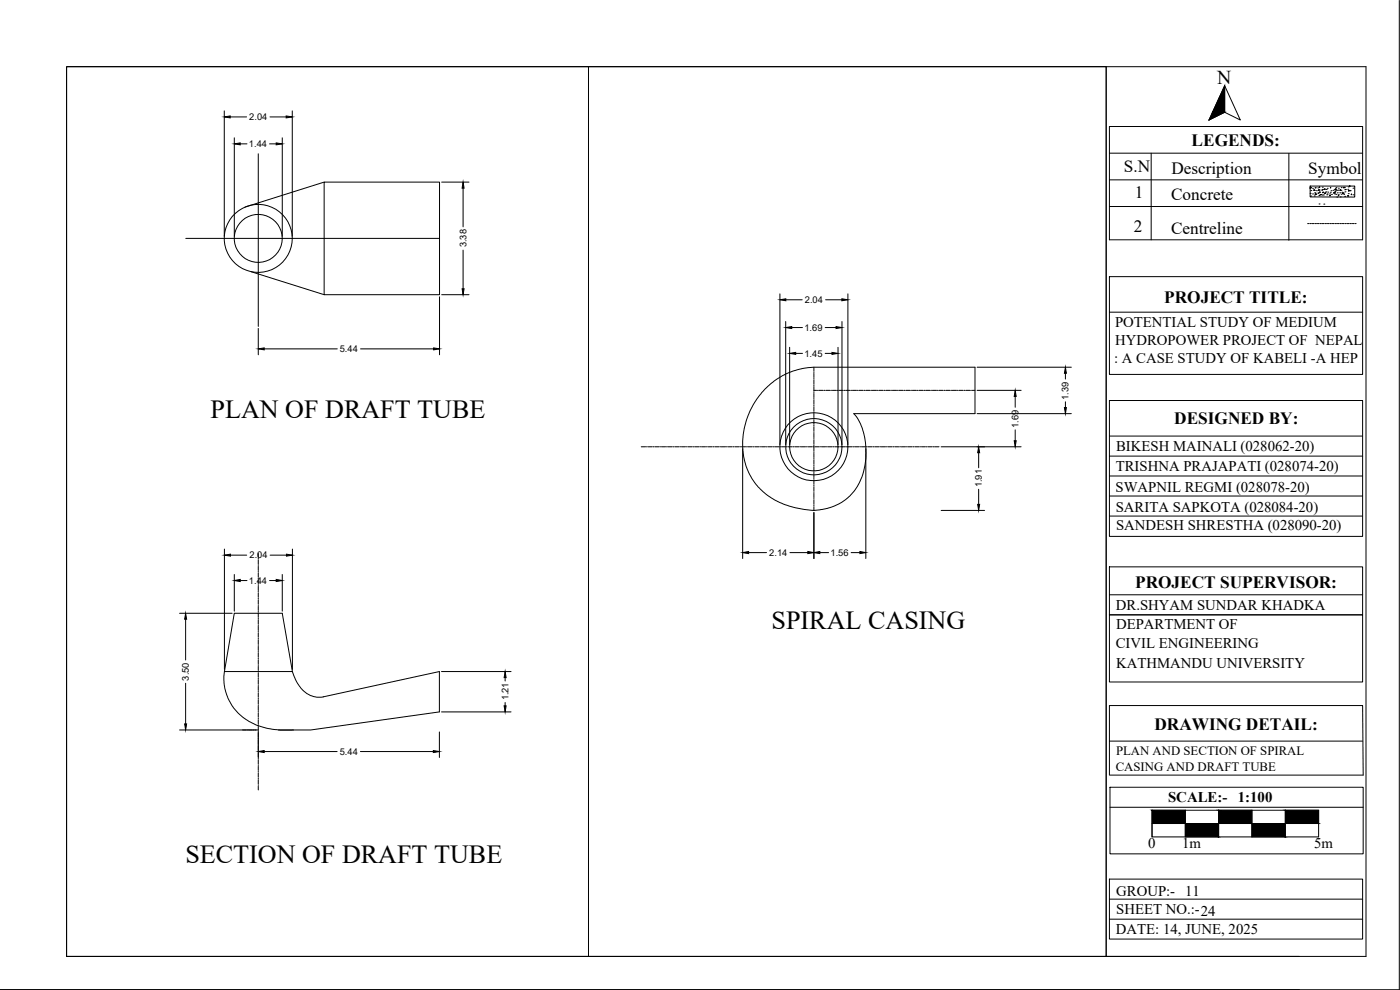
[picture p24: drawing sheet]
<svg xmlns="http://www.w3.org/2000/svg" width="420mm" height="297mm" viewBox="0 0 420 297" stroke-linecap="round" stroke-linejoin="round" font-family="sans-serif">
<defs><g id="words">
<g font-size="7.8">
<text x="63.2" y="125.5">PLAN OF DRAFT TUBE</text>
<text x="231.6" y="188.7">SPIRAL CASING</text>
<text x="55.6" y="258.9">SECTION OF DRAFT TUBE</text>
</g>
<text font-size="5.9" x="365.3" y="25.3">N</text>
<g font-size="5.2">
<text x="357.6" y="43.8">LEGENDS:</text>
<text x="337.3" y="51.6">S.N</text>
<text x="351.5" y="52.3">Description</text>
<text x="392.6" y="52.3">Symbol</text>
<text x="340.5" y="59.4">1</text>
<text x="351.5" y="60.1">Concrete</text>
<text x="340.3" y="69.7">2</text>
<text x="351.5" y="70.3">Centreline</text>
<text x="349.4" y="91">PROJECT TITLE:</text>
<text x="352.4" y="127.2">DESIGNED BY:</text>
<text x="340.7" y="176.4">PROJECT SUPERVISOR:</text>
<text x="346.5" y="219.1">DRAWING DETAIL:</text>
</g>
<g font-size="4.4">
<text x="334.6" y="98.2">POTENTIAL STUDY OF MEDIUM</text>
<text x="334.6" y="103.6">HYDROPOWER PROJECT OF NEPAL</text>
<text x="334.3" y="109">: A CASE STUDY OF KABELI -A HEP</text>
<text x="334.9" y="135.2">BIKESH MAINALI (028062-20)</text>
<text x="334.9" y="141.4">TRISHNA PRAJAPATI (028074-20)</text>
<text x="334.8" y="147.6">SWAPNIL REGMI (028078-20)</text>
<text x="334.9" y="153.7">SARITA SAPKOTA (028084-20)</text>
<text x="334.9" y="159">SANDESH SHRESTHA (028090-20)</text>
<text x="334.9" y="183">DR.SHYAM SUNDAR KHADKA</text>
<text x="334.9" y="188.8">DEPARTMENT OF</text>
<text x="334.9" y="194.5">CIVIL ENGINEERING</text>
<text x="334.9" y="200.3">KATHMANDU UNIVERSITY</text>
<text x="350.6" y="240.7">SCALE:-</text>
<text x="371.5" y="240.7">1:100</text>
<text x="344.6" y="254.4">0</text>
<text x="354.8" y="254.4">1m</text>
<text x="394.4" y="254.4">5m</text>
<text x="335" y="268.7">GROUP:- 11</text>
<text x="335" y="274.2">SHEET NO.:-24</text>
<text x="334.9" y="280.3">DATE: 14, JUNE, 2025</text>
</g>
<g font-size="3.8">
<text x="334.9" y="226.5">PLAN AND SECTION OF SPIRAL</text>
<text x="334.9" y="231.5">CASING AND DRAFT TUBE</text>
</g>
<g font-size="2.8">
<text x="74.8" y="36.1">2.04</text>
<text x="74.7" y="44.1">1.44</text>
<text x="140" y="74.2" transform="rotate(-90 140 74.2)">3.38</text>
<text x="241.6" y="91">2.04</text>
<text x="241.4" y="99.3">1.69</text>
<text x="102" y="105.6">5.44</text>
<text x="241.4" y="107">1.45</text>
<text x="320.7" y="120" transform="rotate(-90 320.7 120)">1.39</text>
<text x="305.6" y="128.4" transform="rotate(-90 305.6 128.4)">1.69</text>
<text x="294.7" y="146.2" transform="rotate(-90 294.7 146.2)">1.91</text>
<text x="74.9" y="167.5">2.04</text>
<text x="230.9" y="166.8">2.14</text>
<text x="249.3" y="166.8">1.56</text>
<text x="74.7" y="175.2">1.44</text>
<text x="56.7" y="204.2" transform="rotate(-90 56.7 204.2)">3.50</text>
<text x="152.6" y="210.2" transform="rotate(-90 152.6 210.2)">1.21</text>
<text x="102" y="226.5">5.44</text>
</g>
</g></defs>
<!-- layer: 0 -->
<g fill="none" stroke="#000" stroke-width=".3">
<path d="M419.9 .1v296.9M20 20h312v267h-312zM176.6 20.1v266.8M332 20v267M367.5 25.7l4.7 10.3-4.7-2.3-4.7 2.3zM367.5 25.7v8M393.1 56.5l.3-.2zM393.2 55.8h13.4v3.3h-13.4zM393.2 58h.1M393.2 56.4h.1M393.3 56.3h.1M393.4 56.3h.1"/>
<path d="M393.4 58.8h.1M393.4 57.2h.1M393.9 58.2h.1M393.9 56.5h.1M394.3 57.1h.1M394.4 56.9l.1 .2h-.2zM394.4 58.8h.1M394.4 57.1h.1M394.5 57.9h.1M394.6 56.4h.1M394.6 58.4l.3-.1zM394.7 58h.1"/>
<path d="M394.7 56.3h.1M394.8 58.2h.1M394.9 58.3h.1M395.1 57.2h.1M395.5 56.4h.1M395.5 58h.1M395.6 57.9h.1M395.6 57.1l.2-.1zM395.8 58.7h.1M395.8 57h.1M395.9 57.1h.1M396 56.1l.1 .1-.2 .1z"/>
<path d="M396.1 58.5l.3-.1zM396.1 57.6l.1 .1-.2 .1zM396.3 58.4h.1M396.4 58.4h.1M396.7 57.1h.1M396.7 58.5h.1M396.7 56.8h.1M396.8 56.2h.1M396.9 57.8h.1M397 57.7h.1M397.2 58.5h.1M397.3 56.9l.2-.2z"/>
<path d="M397.5 56.7h.1M397.5 56.8h.1M397.7 57.9h.1M397.7 57.9l.1 .1-.2 .1zM397.9 57.6h.1M398 56.8h.1M398.2 58.4h.1M398.3 58.2h.1M398.3 56.5h.1M398.5 57.6h.1M399 58.2h.1M399.2 58.6l-.1 .2z"/>
<path d="M399.2 57.7h.1M399.3 56.2l-.1 .2zM399.5 57.2h.1M399.6 58.3h.1M400.1 57.1h.1M400.2 57.9h.3zM400.3 57.9h.1M400.4 57.8h.1M400.5 57.9h.1M400.5 58.2h.1M400.6 56.9l.3-.1zM400.6 57.5h.1"/>
<path d="M400.8 56.7h.1M400.8 57.2h.1M400.9 56.8h.1M400.9 56.3h.1M400.9 58.3h.1M401.2 57.1h.1M401.2 59.1h.1M401.3 57.9h.1M401.7 57.1h.1M401.7 56.5h.1M401.7 58.4h.1M401.7 58.6l-.1 .2z"/>
<path d="M402.1 57.9h.1M402.2 57.1h.1M402.2 59.1h.1M402.3 56.9v.2h-.1zM402.4 57.1h.1M402.5 56.3h.1M402.5 58.3h.1M402.7 57.7h.1M402.8 58.1l.3-.2zM403.1 57.9h.1M403.1 58h.1M403.3 56.3h.1"/>
<path d="M403.3 58.3h.1M403.4 56.2h.1M403.4 56.2l-.2 .2zM403.4 56.3h.1M403.6 56.9h.1M403.6 58.9h.1M403.6 57.6h.1M403.8 56.8h.1M404.5 56.8h.1M404.5 58.8h.1M404.6 58.7l.1 .1-.2 .1zM404.6 56.1h.1"/>
<path d="M404.6 58.1h.1M404.7 57.3l.3-.1zM404.9 57.2h.1M405 57.2h.1M405.1 55.7l.1 .2-.2 .1zM405.2 57.2h.1M405.6 58.2l.1 .2h-.2zM406.1 56.5h.1M406.1 58.4h.1M229.7 116.7a21.2 21.2 0 0 1 14.6-6.5h48.3v13.9h-36.4a18.3 18.3 0 0 1 3.6 14.2 15.3 15.3 0 0 1-12.2 14.4 22.2 22.2 0 0 1-13-1.7 19.1 19.1 0 0 1-11.1-23.1 24.1 24.1 0 0 1 6.2-11.2zM244.3 117.1h.8M244.3 110.2v1.1"/>
<path d="M244.3 111.5v.3M244.3 112v1.3M244.3 113.5v.3M244.3 114v1.3M244.3 115.6v.2M244.3 116v1.3M244.3 117.5v.3M244.3 118.1v1.2M244.3 119.5v.3M245.3 117.1h.3M245.8 117.1h1.3M247.3 117.1h.3"/>
<path d="M247.8 117.1h1.2M249.3 117.1h.3M249.8 117.1h1.2M251.3 117.1h.2M251.8 117.1h1.3M253.3 117.1h.3M253.8 117.1h1.3M255.3 117.1h.3M255.8 117.1h1.2M257.3 117.1h.3M257.8 117.1h1.2M259.3 117.1h.2"/>
<path d="M259.8 117.1h1.3M261.3 117.1h.3M261.8 117.1h1.3M263.3 117.1h.3M263.8 117.1h1.2M265.3 117.1h.3M265.8 117.1h1.2M267.3 117.1h.2M267.8 117.1h1.3M269.3 117.1h.3M269.8 117.1h1.3M271.3 117.1h.3"/>
<path d="M271.8 117.1h1.2M273.3 117.1h.3M273.8 117.1h1.2M275.3 117.1h.2M275.8 117.1h1.3M277.3 117.1h.3M277.8 117.1h1.3M279.3 117.1h.3M279.8 117.1h1.3M281.3 117.1h.3M281.8 117.1h1.2M283.3 117.1h.2"/>
<path d="M283.8 117.1h1.3M285.3 117.1h.3M285.8 117.1h1.3M287.3 117.1h.3M287.8 117.1h1.3M289.3 117.1h.3M289.8 117.1h1.2M291.3 117.1h.2M291.8 117.1h.8M192.4 134.1h1.4M194 134.1h.3M194.5 134.1h1.2"/>
<path d="M196 134.1h.3M196.5 134.1h1.2M198 134.1h.2M198.5 134.1h1.3M200 134.1h.3M200.5 134.1h1.3M202 134.1h.3M202.5 134.1h1.3M204 134.1h.3M204.5 134.1h1.2M206 134.1h.2M206.5 134.1h1.3"/>
<path d="M208 134.1h.3M208.5 134.1h1.3M210 134.1h.3M210.5 134.1h1.3M212 134.1h.3M212.5 134.1h1.2M214 134.1h.2M214.5 134.1h1.3M216 134.1h.3M216.5 134.1h1.3M218 134.1h.3M218.5 134.1h1.3"/>
<path d="M220 134.1h.3M220.5 134.1h1.2M222 134.1h.2M222.5 134.1h1.3M224 134.1h.3M224.5 134.1h1.3M226 134.1h.3M226.5 134.1h1.3M228 134.1h.3M228.5 134.1h1.2M230 134.1h.3M230.5 134.1h1.3"/>
<path d="M232 134.1h.3M232.5 134.1h1.3M234 134.1h.3M234.5 134.1h1.3M236 134.1h.3M236.5 134.1h1.2M238 134.1h.3M238.5 134.1h1.3M240 134.1h.3M240.5 134.1h1.3M242 134.1h.3M242.5 134.1h1.3"/>
<path d="M244 134.1h.3v1.2M244.3 120v1.3M244.3 121.5v.3M244.3 122v1.3M244.3 123.6v.2M244.3 124v1.3M244.3 125.5v.3M244.3 126.1v1.2M244.3 127.5v.3M244.3 128v1.3M244.3 129.5v.3M244.3 130v1.3"/>
<path d="M244.3 131.6v.2M244.3 132v1.3M244.3 133.5v.3M244.3 135.5v.3M244.3 136v1.3M244.3 137.5v.3M244.3 138v1.3M244.3 139.6v.2M244.5 134.1h1.2M246 134.1h.3M246.5 134.1h1.3M248 134.1h.3"/>
<path d="M248.5 134.1h1.3M250 134.1h.3M250.5 134.1h1.3M252 134.1h.3M252.5 134.1h1.2M254 134.1h.3M254.5 134.1h1.3M256 134.1h.3M256.5 134.1h1.3M258 134.1h.3M258.5 134.1h1.3M260 134.1h.3"/>
<path d="M260.5 134.1h1.2M262 134.1h.3M262.5 134.1h1.3M264 134.1h.3M264.5 134.1h1.3M266 134.1h.3M266.5 134.1h1.3M268 134.1h.3M268.5 134.1h1.2M270 134.1h.3M270.5 134.1h1.3M272 134.1h.3"/>
<path d="M272.5 134.1h1.3M274 134.1h.3M274.5 134.1h1.3M276 134.1h.3M276.5 134.1h1.2M278 134.1h.3M278.5 134.1h1.3M280 134.1h.3M280.5 134.1h1.3M244.3 140v1.3M244.3 141.5v.3M244.3 142.1v1.2"/>
<path d="M244.3 143.5v.3M244.3 144v1.3M244.3 145.5v.3M244.3 146v1.3M244.3 147.6v.2M244.3 148v1.3M244.3 149.5v.3M244.3 150.1v1.2M244.3 151.5v.3M244.3 152v1.1M70.3 184h14.4l3.1 17.5h-20.4zM67.4 201.5a15.1 15.1 0 0 0 11.9 16.8l4.4 .7h4.4"/>
<path d="M87.8 201.5a10.5 10.5 0 0 0 5.5 7.2 6.3 6.3 0 0 0 3.8 .4l34.8-7.6v12.1l-38.6 5.4h-9.7M355.7 243.1v8M365.7 243.1v8M375.7 243.1v8M385.7 243.1v8M395.7 247.1h-50v4h50v-8h-50v8M0 297h390M20 287v-267h390v267M20 287h370"/>
<circle cx="244.2" cy="134" r="7.3"/>
<circle cx="244.3" cy="134" r="8.4"/>
<circle cx="244.3" cy="134" r="10.2"/>
</g>
<!-- layer: Dimension Line -->
<g fill="none" stroke="#000" stroke-width=".3">
<path d="M293.2 110.2h28.3M293.2 117.1h13.3M304.7 118.9v3.3M319.7 112v1.7M222.9 134.6v33M259.8 134.6v33M282.4 134.1h24.1M293.2 124.1h28.3M293.7 135.8v4.6M304.7 129v3.2M319.7 120.6v1.7M244.3 153.8v13.8"/>
<path d="M282.4 153.1h13.1M293.7 146.8v4.5M67.4 164.7v36.2M69.2 166.6h4.8M70.3 172.4v11M72.1 174.2h2M77.5 166.1v1.1M77.5 167.4v.3M77.5 167.9v1.3M77.5 169.4v.3M77.5 169.9v1.3M77.5 171.4v.3"/>
<path d="M77.5 171.9v1.3M77.5 173.4v.3M77.5 173.9v1.3M77.5 175.4v.3M77.5 175.9v1.3M77.5 177.4v.3M77.5 177.9v1.3M77.5 179.4v.3M77.5 179.9v1.3M80.9 174.2h2M81.1 166.6h4.9M84.7 172.4v11"/>
<path d="M87.8 164.7v36.2M224.7 165.8h5.3M237.1 165.8h5.3M246 165.8h2.7M255.4 165.8h2.7M53.9 184h15.8M55.7 185.8v12.2M77.5 181.4v.3M77.5 181.9v1.3M77.5 183.4v.3M77.5 183.9v1.3M77.5 185.4v.3"/>
<path d="M77.5 185.9v1.3M77.5 187.4v.3M77.5 187.9v1.3M77.5 189.4v.3M77.5 189.9v1.3M77.5 191.4v.3M77.5 191.9v1.3M77.5 193.4v.3M77.5 193.9v1.3M77.5 195.4v.3M77.5 195.9v1.3M77.5 197.4v.3"/>
<path d="M77.5 197.9v1.3M77.5 199.4v.3M77.5 199.9v1.3M53.9 219h23.6M55.7 205v12.2M77.5 201.4v.3M77.5 201.9v1.3M77.5 203.4v.3M77.5 203.9v1.3M77.5 205.4v.3M77.5 205.9v1.3M77.5 207.4v.3"/>
<path d="M77.5 207.9v1.3M77.5 209.4v.3M77.5 209.9v1.3M77.5 211.4v.3M77.5 211.9v1.3M77.5 213.4v.3M77.5 213.9v1.3M77.5 215.4v.3M77.5 215.9v1.3M77.5 217.4v.3M77.5 217.9v1.3M77.5 219.4v7.9"/>
<path d="M131.9 219.6v7.7M132.5 201.5h20.9M132.5 213.6h20.9M151.6 203.3v1M151.6 210.8v1M77.5 227.4v.3M77.5 227.9v1.3M77.5 229.4v.3M77.5 229.9v1.3M77.5 231.4v.3M77.5 231.9v1.3M77.5 233.4v.3"/>
<path d="M77.5 233.9v1.3M77.5 235.4v.3M77.5 235.9v1.1M79.3 225.5h21.9M108.2 225.5h21.8"/>
</g>
<g fill="#000" stroke="#000" stroke-width=".3">
<path d="M304.7 117.1l.3 1.8h-.6zM319.7 110.2l.3 1.8h-.6zM293.7 134.1l.3 1.7h-.6zM304.4 132.2h.6l-.3 1.9zM319.4 122.3h.6l-.3 1.8zM293.4 151.3h.6l-.3 1.8zM67.4 166.6l1.8-.3v.6zM70.3 174.2l1.8-.4v.7zM82.9 173.8l1.8 .4-1.8 .3zM86 166.3l1.8 .3-1.8 .3zM222.9 165.8l1.8-.3v.6zM242.4 165.5l1.9 .3-1.9 .3z"/>
<path d="M244.3 165.8l1.7-.3v.6zM258.1 165.5l1.7 .3-1.7 .3zM55.7 184l.3 1.8h-.6zM55.4 217.2h.6l-.3 1.8zM151.6 201.5l.3 1.8h-.6zM151.3 211.8h.6l-.3 1.8zM77.5 225.5l1.8-.3v.6zM130 225.2l1.9 .3-1.9 .3z"/>
</g>
<!-- layer: Dimension_Line -->
<g fill="none" stroke="#000" stroke-width=".3">
<path d="M67.3 33.3v37.6M69.1 35.1h4.9M81 35.1h4.9M87.7 33.3v37.6M70.3 41.3v29.6M72.1 43.2h2M80.9 43.2h2M84.7 41.3v29.6M132.5 54.6h8.3M139 56.5v11.6M139 75v11.6M77.5 98.5v8"/>
<path d="M131.9 89.1v17.4M132.5 88.4h8.3M234.1 88.2v45.2M235.8 96.5v36.9M235.8 89.9h4.9M237.6 98.3h3.2M247.6 98.3h3.3M247.8 89.9h4.8M252.7 96.5v36.9M254.5 88.2v45.2M79.3 104.7h21.9M108.2 104.7h21.9"/>
<path d="M237 104.2v29.2M238.8 106h2M247.6 106h2.1M251.5 104.2v29.2"/>
</g>
<g fill="#000" stroke="#000" stroke-width=".3">
<path d="M67.3 35.1l1.8-.3v.6zM85.9 34.8l1.8 .3-1.8 .3zM70.3 43.2l1.8-.3v.6zM82.9 42.9l1.8 .3-1.8 .3zM139 54.6l.3 1.9h-.6zM138.7 86.6h.6l-.3 1.8zM234.1 89.9l1.7-.3v.6zM235.8 98.3l1.8-.3v.6zM250.9 98l1.8 .3-1.8 .3zM252.6 89.6l1.9 .3-1.9 .3zM77.5 104.7l1.8-.3v.6zM130.1 104.4l1.8 .3-1.8 .3z"/>
<path d="M237 106l1.8-.3v.6zM249.7 105.7l1.8 .3-1.8 .3z"/>
</g>
<!-- layer: Headwork Structure -->
<g fill="none" stroke="#000" stroke-width=".3">
<path d="M97.3 54.6h34.6v33.8h-34.6zM97.3 54.6l-23.8 7.5M77.5 71.5h54.4M75.4 81.5l21.9 6.9"/>
<circle cx="77.5" cy="71.5" r="7.2"/>
<circle cx="77.5" cy="71.5" r="10.2"/>
</g>
<!-- layer: Headworks -->
<path d="M77.5 46.1v51.8M55.8 71.5h21.7" fill="none" stroke="#000" stroke-width=".3"/>
<!-- layer: Cont_Annotation -->
<path d="M0 297h419.9M332 287h78" fill="none" stroke="#000" stroke-width=".3"/>
<!-- layer: layout -->
<g fill="none" stroke="#000" stroke-width=".3">
<path d="M333 38h75.9v34h-75.9zM333 46h75.9M333 54h75.9M345.5 46v26M386.8 46v26.1M333 62h75.9M333 83h75.9v29.3h-75.9zM333 93.7h75.9M333 120.2h75.9v40.7h-75.9zM333 130.8h75.9M333 136.8h75.9M333 142.8h75.9"/>
<path d="M333 148.8h75.9M333 154.8h75.9M333 170.1h75.9v14.4h-75.9zM333 178.5h75.9M333 184.5h75.9v20.1h-75.9zM333 232.6v-20.9h75.9l.2 20.9h-76M333 222.4h75.9M333.1 236.2h76v20h-76zM333.1 242.2h76M333 263.8h75.9v18h-75.9zM333 269.8h75.9M333 275.8h75.9"/>
</g>
<!-- layer: . -->
<g fill="#000" stroke="#000" stroke-width=".3">
<path d="M367.5 25.7v8h-3.6zM363.9 33.7l-1.1 2.3 4.7-2.3z"/>
<path d="M345.7 243.1l10 4v-4zM345.7 243.1l10 4h-10z"/>
<path d="M355.7 247.1l10 4v-4zM355.7 247.1l10 4h-10z"/>
<path d="M365.7 243.1l10 4v-4zM365.7 243.1l10 4h-10z"/>
<path d="M375.7 247.1l10 4v-4zM375.7 247.1l10 4h-10z"/>
<path d="M385.7 243.1l10 4v-4zM385.7 243.1l10 4h-10z"/>
</g>
<!-- layer: C-ROAD-PROF -->
<g fill="none" stroke="#000" stroke-width=".3">
<path d="M392.4 67.1h.5M393.1 67.1h.5M393.8 67.1h.5M394.6 67.1h.5M395.4 67.1h.5M395.9 61.2h.1M396.1 67.1h.5M396.8 67.1h.5M397.3 61.2h.1M397.6 67.1h.5M398.4 67.1h.4M399.1 67.1h.5"/>
<path d="M399.8 67.1h.5M400.6 67.1h.5M401.4 67.1h.4M402.1 67.1h.5M402.8 67.1h.6M403.6 67.1h.5M404.3 67.1h.5M405.1 67.1h.5M405.8 67.1h.6M406.6 67.1h.4"/>
</g>
<use href="#words"/>
</svg>
